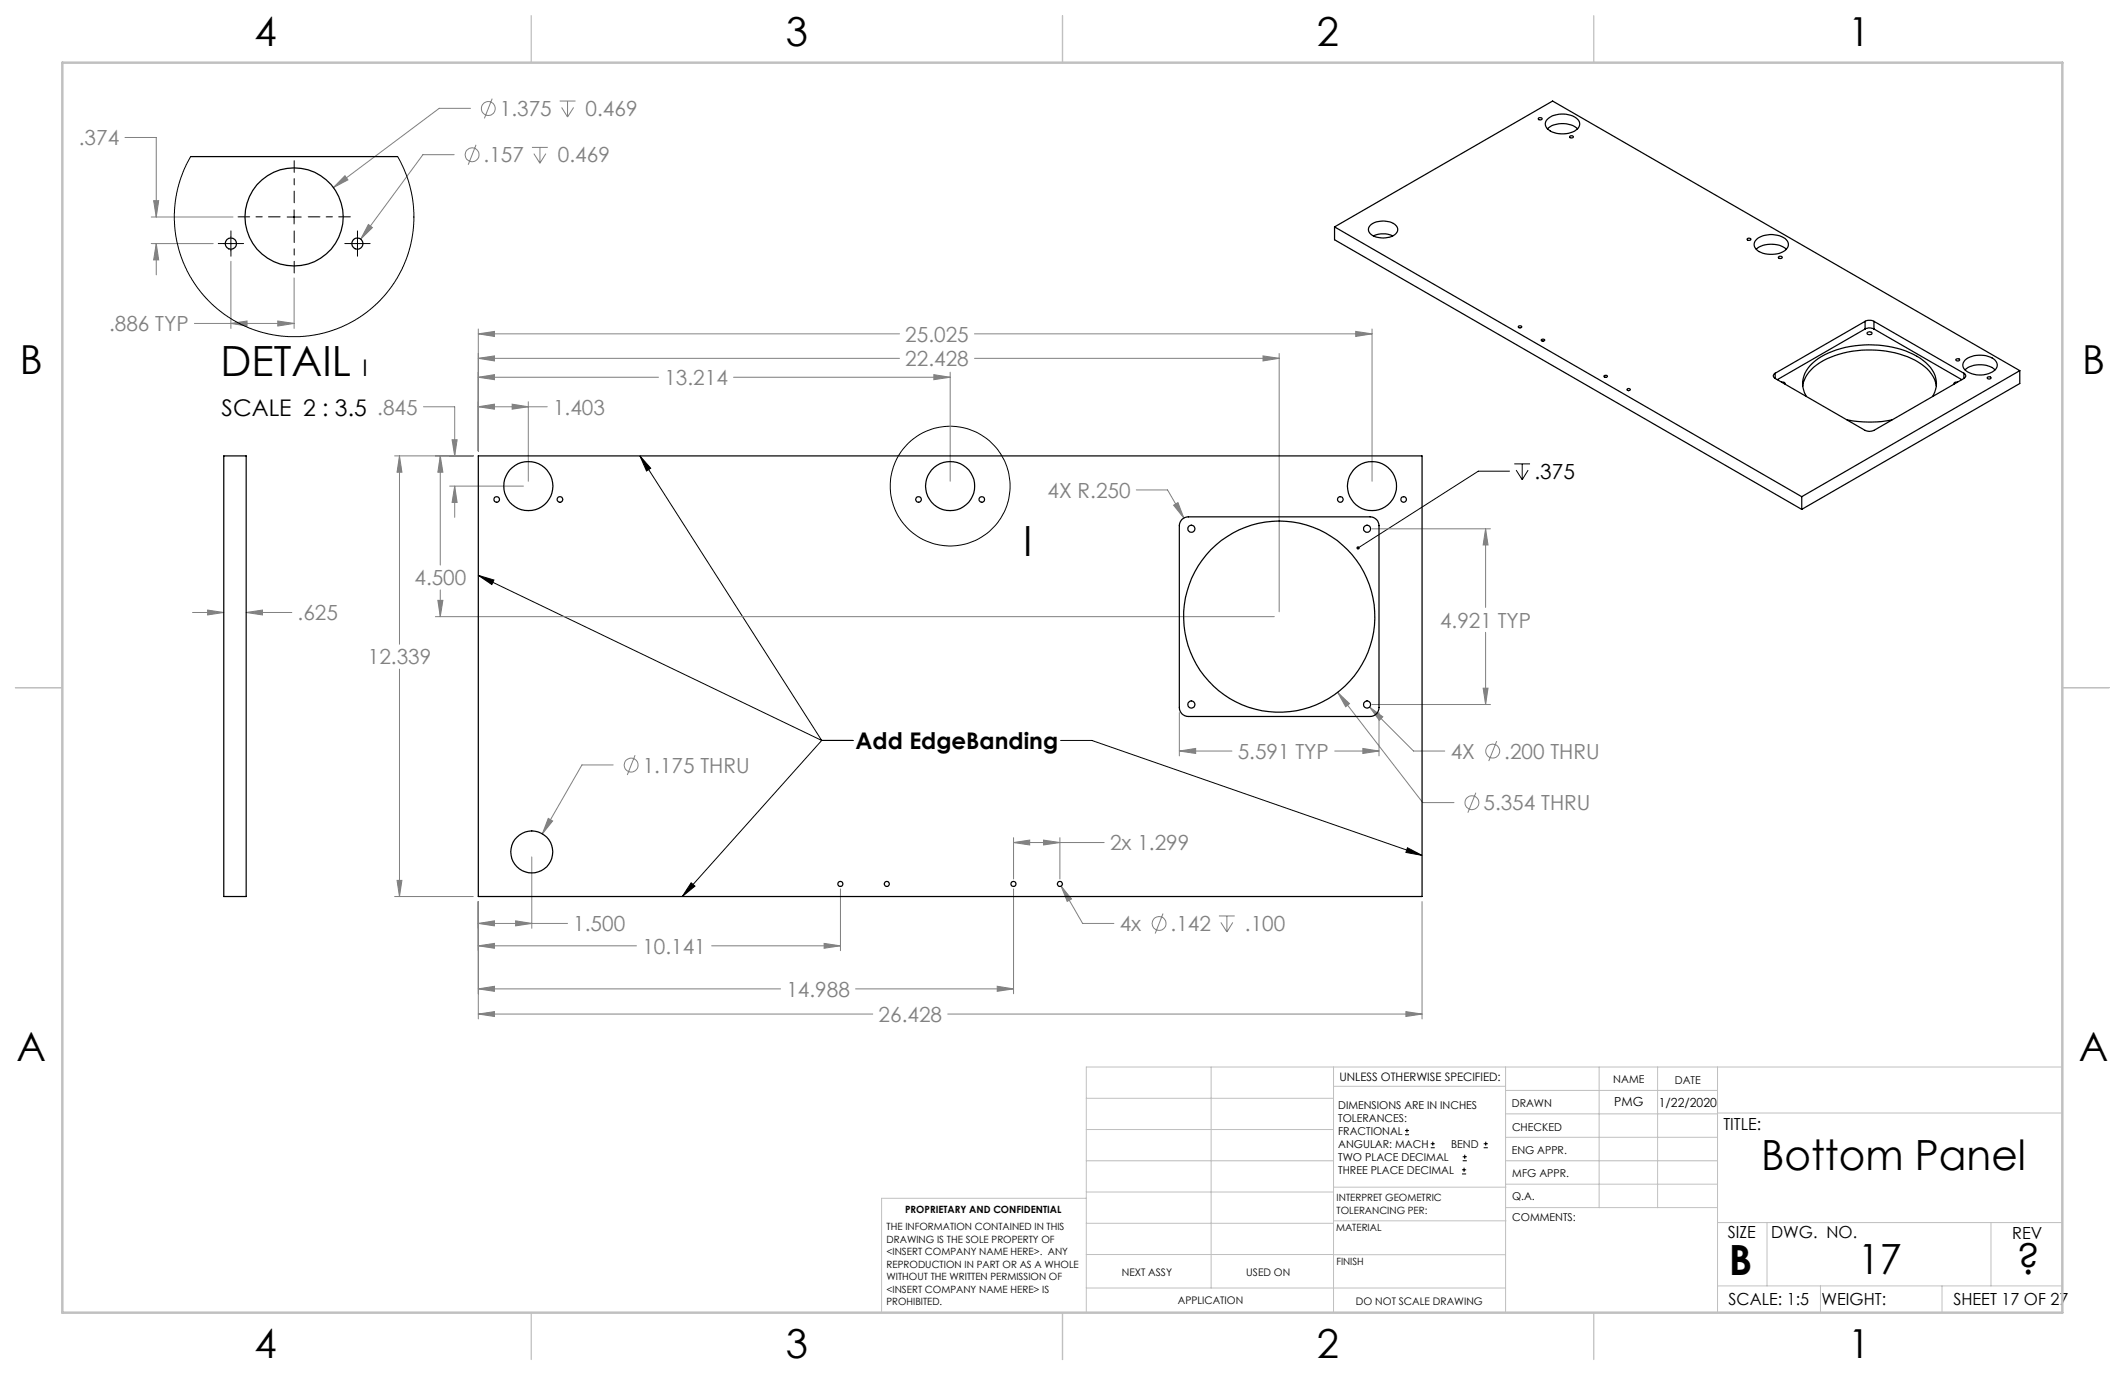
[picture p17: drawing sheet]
<svg xmlns="http://www.w3.org/2000/svg" width="432mm" height="279mm" viewBox="0 0 432 279" stroke-linecap="round" stroke-linejoin="round" font-family="sans-serif">
<defs><g id="words">
<g font-size="8.5">
<text x="44.8" y="76.4">DETAIL</text>
<text x="207.9" y="113">I</text>
<text x="357.9" y="237.7">Bottom Panel</text>
<text x="351.3" y="259">B</text>
<text x="377.6" y="258.9">17</text>
<text x="409.8" y="258.9">?</text>
</g>
<g font-size="8.1">
<text x="51.7" y="9.3">4</text>
<text x="159.7" y="9.3">3</text>
<text x="267.6" y="9.3">2</text>
<text x="375.6" y="9.3">1</text>
<text x="4" y="76">B</text>
<text x="423.1" y="76">B</text>
<text x="3.3" y="215.7">A</text>
<text x="422.4" y="215.7">A</text>
<text x="51.7" y="276">4</text>
<text x="159.7" y="276">3</text>
<text x="267.6" y="276">2</text>
<text x="375.6" y="276">1</text>
</g>
<g font-size="4.7">
<text x="73.7" y="76.4">I</text>
<text x="45" y="84.6">SCALE 2 : 3.5 .845</text>
<text x="173.9" y="152.2">Add EdgeBanding</text>
</g>
<g font-size="4.2" fill="#808080">
<text x="101.6" y="23.6">1.375</text>
<text x="119" y="23.6">0.469</text>
<text x="16" y="29.5">.374</text>
<text x="98.3" y="33">.157</text>
<text x="113.4" y="33">0.469</text>
<text x="22.2" y="67.3">.886 TYP</text>
<text x="184" y="69.4">25.025</text>
<text x="184" y="74.4">22.428</text>
<text x="135" y="78.2">13.214</text>
<text x="112.4" y="84.2">1.403</text>
<text x="212.9" y="101.1">4X R.250</text>
<text x="84.2" y="118.9">4.500</text>
<text x="60.5" y="126">.625</text>
<text x="292.6" y="127.5">4.921 TYP</text>
<text x="74.7" y="135">12.339</text>
<text x="251.5" y="154.2">5.591 TYP</text>
<text x="294.8" y="154.2">4X</text>
<text x="305.7" y="154.2">.200 THRU</text>
<text x="130.6" y="157">1.175 THRU</text>
<text x="301.4" y="164.6">5.354 THRU</text>
<text x="225.6" y="172.8">2x 1.299</text>
<text x="116.5" y="189.2">1.500</text>
<text x="227.5" y="189.2">4x</text>
<text x="237.9" y="189.2">.142</text>
<text x="253" y="189.2">.100</text>
<text x="130.5" y="193.8">10.141</text>
<text x="159.8" y="202.5">14.988</text>
<text x="178.5" y="207.6">26.428</text>
</g>
<text font-size="4.2" x="311.8" y="97.4">.375</text>
<g font-size="3.4">
<text x="350.2" y="229.5">TITLE:</text>
<text x="351.1" y="251.6">SIZE</text>
<text x="359.9" y="251.6">DWG. NO.</text>
<text x="408.9" y="251.7">REV</text>
<text x="351.2" y="265.2">SCALE: 1:5</text>
<text x="370.1" y="265.3">WEIGHT:</text>
<text x="396.9" y="265.2">SHEET 17 OF 27</text>
</g>
<g font-size="2.5">
<text x="328" y="224.8">PMG</text>
<text x="337.1" y="224.9">1/22/2020</text>
</g>
<text font-size="2.4" x="272.2" y="219.7">UNLESS OTHERWISE SPECIFIED:</text>
<g font-size="2.2">
<text x="327.8" y="220.1">NAME</text>
<text x="340.3" y="220.2">DATE</text>
<text x="271.9" y="225.3">DIMENSIONS ARE IN INCHES</text>
<text x="271.9" y="227.9">TOLERANCES:</text>
<text x="307.2" y="224.9">DRAWN</text>
<text x="271.9" y="230.6">FRACTIONAL</text>
<text x="271.9" y="233.2">ANGULAR: MACH</text>
<text x="294.9" y="233.2">BEND</text>
<text x="307.3" y="229.8">CHECKED</text>
<text x="271.9" y="235.9">TWO PLACE DECIMAL</text>
<text x="271.9" y="238.5">THREE PLACE DECIMAL</text>
<text x="307.2" y="234.5">ENG APPR.</text>
<text x="307.3" y="239.2">MFG APPR.</text>
<text x="307.3" y="243.9">Q.A.</text>
<text x="307.3" y="248.1">COMMENTS:</text>
</g>
<g font-size="2.1">
<text x="227.9" y="259.2">NEXT ASSY</text>
<text x="253.3" y="259.2">USED ON</text>
<text x="239.3" y="265">APPLICATION</text>
<text x="275.5" y="265.1">DO NOT SCALE DRAWING</text>
</g>
<g font-size="2">
<text x="271.6" y="244.1">INTERPRET GEOMETRIC</text>
<text x="180.2" y="250">THE INFORMATION CONTAINED IN THIS</text>
<text x="183.9" y="246.4">PROPRIETARY AND CONFIDENTIAL</text>
<text x="271.5" y="250.2">MATERIAL</text>
<text x="271.6" y="246.6">TOLERANCING PER:</text>
<text x="180.2" y="252.5">DRAWING IS THE SOLE PROPERTY OF</text>
<text x="180.2" y="255.1">&lt;INSERT COMPANY NAME HERE&gt;. ANY</text>
<text x="180.2" y="257.6">REPRODUCTION IN PART OR AS A WHOLE</text>
<text x="271.5" y="257">FINISH</text>
<text x="180.2" y="260.1">WITHOUT THE WRITTEN PERMISSION OF</text>
<text x="180.2" y="262.6">&lt;INSERT COMPANY NAME HERE&gt; IS</text>
<text x="180.2" y="265.2">PROHIBITED.</text>
</g>
</g></defs>
<g fill="none" stroke="#808080" stroke-width=".2">
<path d="M25.4 27.9h6.4v16.2M70.1 35.7l.6 .8-2.9 1.6zM92.3 31.4h-6.4l-12.6 17.2M95.6 22h-6.3l-21.5 16.1M96.7 29.4l-1.6 4.1M100 20l-1.6 4.1M108.1 30h3.2M108.5 31.2l1.2 2M109.7 30v3.2M110.9 31.2l-1.2 2M113.7 20.5h3.2M114.1 21.8l1.2 2"/>
<path d="M115.3 20.5v3.3M116.6 21.8l-1.3 2M30.7 44.1h16.6M30.7 49.5h12.6M31.2 40.8h1l-.5 3.3zM31.7 49.5l.5 3.3h-1zM31.8 49.5v6.3M46.9 53.1v13.6M59.8 56.5v10.2M74.9 45.6l.8 .6-2.4 2.4zM39.5 65.7h20.3M46.9 65.7l3.3-.5v1.1z"/>
<path d="M56.4 65.2l3.4 .5-3.4 .6zM97.2 66.9v24.8M97.2 76.7h36.6M97.2 67.8h85.6M97.2 72.8h85.6M97.2 76.7l3.3-.6v1.1zM97.2 67.8l3.3-.5v1.1zM97.2 72.8l3.3-.5v1zM149 76.7h44.1M189.8 76.1l3.3 .6-3.3 .5zM193.1 75.6v22.2M198 67.8h80.8"/>
<path d="M198 72.8h61.9M256.6 72.3l3.3 .5-3.3 .5zM259.9 71.8v52.5M275.5 67.3l3.3 .5-3.3 .6zM278.8 66.9v30.9M80.2 92.6h16M81.2 92.6l.5 3.4h-1zM81.2 92.6v38.3M86 82.7h6.4v9.9M89.5 92.6l.5 3.4h-1zM89.5 92.6v22.2M91.4 98.8h15"/>
<path d="M91.9 89.4h1l-.5 3.2zM92.4 98.8l.5 3.3h-1zM92.4 98.8v6.3M97.2 82.7h14M97.2 82.7l3.3-.6v1zM104.1 82.1l3.3 .6-3.3 .4zM107.4 81.6v16.2M230.9 99.6h6.3l3.4 5.7M89.5 119.9v5.4M238.5 102.7l.9-.6 1.2 3.2zM278.8 107.5h24.1M301.9 107.5l.5 3.2h-1z"/>
<path d="M301.9 107.5v15.9M39.1 124.5h6.4M42.2 124l3.3 .5-3.3 .5zM50 124.5l3.3-.5v1zM50 124.5h9.3M81.2 136v46.2M88.5 125.3h170.4M89 122h1l-.5 3.3zM301.4 139.8h1l-.5 3.4zM301.9 128.5v14.7M124.6 155.4h-6.3l-8.1 14M129 153.5l-1.5 4"/>
<path d="M239.6 152.6l3.4-.5v1zM239.6 152.6h10.7M239.6 144.8v8.8M271.2 152.6h9M271.8 140.7l17.3 22.4h6.4M271.8 140.7l2.4 2.3-.8 .6zM276.9 152.1l3.3 .5-3.3 .5zM278.3 143.7l2.7 2-.7 .7zM278.3 143.7l8.9 8.9h6.4M278.8 143.2h24.1M280.2 144.8v8.8M304.1 150.6l-1.6 4.1"/>
<path d="M80.7 178.9h1l-.5 3.3zM108.1 174.1v14.5M111.4 166.3l.9 .5-2.1 2.6zM206 171.2l3.2-.5v1zM206 170.2v8.4M206 171.2h18.4M212.1 170.7l3.3 .5-3.3 .5zM215.4 170.2v8.4M299.9 161.1l-1.6 4M80.2 182.2h16M97.2 183.2v23.8M97.2 187.6h18.1"/>
<path d="M97.2 192.2h32.1M97.2 187.6l3.3-.5v1zM97.2 192.2l3.3-.5v1zM104.8 187.1l3.3 .5-3.3 .5zM144.6 192.2h26.2M167.5 191.7l3.3 .5-3.3 .5zM170.8 180.6v12.6M206 180.6v21.3M215.6 180.1l2.1 2.6-.8 .5zM215.6 180.1l4.4 7.5h6.3M236.3 185.6l-1.6 4.1M247.7 186.1h3.2"/>
<path d="M248.1 187.4l1.2 2M249.3 186.1v3.3M250.5 187.4l-1.2 2M289 183.2v23.8M97.2 206.1h80.1M97.2 200.9h61.4M97.2 206.1l3.3-.5v1zM97.2 200.9l3.3-.5v1zM173.8 200.9h32.2M192.6 206.1h96.4M202.6 200.4l3.4 .5-3.4 .5zM285.7 205.6l3.3 .5-3.3 .5z"/>
<circle cx="95.9" cy="31.4" r="1.4"/>
<circle cx="99.2" cy="22.1" r="1.41"/>
<circle cx="128.2" cy="155.5" r="1.4"/>
<circle cx="303.3" cy="152.6" r="1.41"/>
<circle cx="299.1" cy="163.1" r="1.4"/>
<circle cx="235.5" cy="187.6" r="1.4"/>
</g>
<g fill="none" stroke="#000" stroke-width=".2">
<path d="M45.5 49.5h2.8M46.9 48.1v2.8M58.3 44.1h2.9M59.8 42.7v2.8M71.2 49.5h2.8M72.6 48.1v2.8M130 92.6l37 57.9M130 92.6l2.2 2.5-.8 .6zM306.7 95.7h-6.3l-24.4 15.6M307.7 94.3h3.2M308.1 95.5l1.2 2M309.3 94.3v3.2"/>
<path d="M310.5 95.5l-1.2 2M97.2 116.9l69.8 33.6M97.2 116.9l3.2 1-.5 .9zM167 150.5h6.3M167 150.5l-28.4 31.7M215.5 150.5h6.4l67.1 23.3M140.4 179.4l.8 .7-2.6 2.1zM286 172.3l3 1.5-3.3-.6zM285.5 230.6h.8M285.5 229.7h.8M285.9 229.3v.9M290.7 233.2h.8"/>
<path d="M290.7 232.4h.8M291.1 232v.8M297.1 238.5h.8M297.1 237.7h.8M297.2 235.9h.9M297.2 235.1h.9M297.5 237.3v.8M297.6 234.6v.9M301.5 233.2h.8M301.5 232.4h.8M301.9 232v.8"/>
<circle cx="193.1" cy="98.8" r="12.2"/>
</g>
<path d="M56.9 44.1h-8.5M59.8 41.2v-8.5M59.8 46.9v8.6M62.6 44.1h8.6" fill="none" stroke="#000" stroke-width=".2" stroke-dasharray="15.2 1.3 1.3 1.3" stroke-dashoffset="12.9"/>
<path d="M45.5 49.5h-1.1M46.9 48.1v-1.2M46.9 50.9v1.2M48.4 49.5h1.1M71.2 49.5h-1.1M72.6 48.1v-1.2M72.6 50.9v1.2M74.1 49.5h1.1" fill="none" stroke="#000" stroke-width=".2" stroke-dasharray="15.2 1.3 1.3 1.3"/>
<g fill="none" stroke="#c0c0c0" stroke-width=".2">
<path d="M246.1 216.8v44.9M271 216.8v49.9M305.9 216.8v49.9M324.9 216.8v28.6M336.8 216.8v28.6M349 216.8v49.9M419.1 216.8h-198.4v49.9M220.7 235.9h50.3M220.7 229.5h50.3M220.7 223.2h50.3M271 220.7h34.9M305.9 231.1h43.1"/>
<path d="M305.9 226.3h43.1M305.9 221.6h43.1M305.9 235.9h43.1M349 226.2h70.1M220.7 248.6h50.3M220.7 242.2h50.3M220.7 254.9h50.3M220.7 243.5h-41.6v23.2M271 255h34.9M271 248.1h35M271 241.2h35M305.9 240.6h43.1"/>
<path d="M306 245.4h43M349 248.4h70.1M359.1 248.4v12.9M404.6 248.4v12.9M220.7 261.7h85.2M349 261.3h70.1M369.9 261.3v5.4M394.6 261.3v5.4"/>
</g>
<path d="M108 3.2v9.5M215.9 3.2v9.5M323.8 3.2v9.5M3.1 139.7h9.6M419.1 139.7h9.5M108 266.7v9.6M215.9 266.7v9.6M323.8 266.7v9.6" fill="none" stroke="#c0c0c0" stroke-width=".25"/>
<path d="M12.7 12.7h406.4v254h-406.4z" fill="none" stroke="#c0c0c0" stroke-width=".5"/>
<g fill="#000">
<path d="M275.7 111.1a.33 .33 0 0 1 .5 0 .33 .33 0 0 1 0 .5 .33 .33 0 0 1-.5-.1l.3-.2-.3 .2z"/>
<path d="M130 92.6l2.2 2.5-.8 .6zM286 172.3l3 1.5-3.3-.6zM140.4 179.4l.8 .7-2.6 2.1zM97.2 116.9l3.2 1-.5 .9z"/>
</g>
<path d="M81.2 92.6l.5 3.4h-1zM80.7 178.9h1l-.5 3.3zM97.2 206.1l3.3-.5v1zM285.7 205.6l3.3 .5-3.3 .5zM91.9 89.4h1l-.5 3.2zM92.4 98.8l.5 3.3h-1zM97.2 82.7l3.3-.6v1zM104.1 82.1l3.3 .6-3.3 .4zM97.2 76.7l3.3-.6v1.1zM189.8 76.1l3.3 .6-3.3 .5zM97.2 67.8l3.3-.5v1.1zM275.5 67.3l3.3 .5-3.3 .6zM97.2 187.6l3.3-.5v1zM104.8 187.1l3.3 .5-3.3 .5zM111.4 166.3l-1.2 3.1 2.1-2.6zM206 171.2l3.2-.5v1zM212.1 170.7l3.3 .5-3.3 .5zM215.6 180.1l1.3 3.1 .8-.5zM97.2 192.2l3.3-.5v1zM167.5 191.7l3.3 .5-3.3 .5zM97.2 200.9l3.3-.5v1zM202.6 200.4l3.4 .5-3.4 .5zM97.2 72.8l3.3-.5v1zM256.6 72.3l3.3 .5-3.3 .5zM89.5 92.6l.5 3.4h-1zM89 122h1l-.5 3.3zM271.8 140.7l1.6 2.9 .8-.6zM278.3 143.7l2 2.7 .7-.7zM301.4 139.8h1l-.5 3.4zM301.9 107.5l.5 3.2h-1zM276.9 152.1l3.3 .5-3.3 .5zM239.6 152.6l3.4-.5v1zM238.5 102.7l2.1 2.6-1.2-3.2zM42.2 124l3.3 .5-3.3 .5zM50 124.5l3.3-.5v1zM56.4 65.2l3.4 .5-3.4 .6zM46.9 65.7l3.3-.5v1.1zM70.1 35.7l-2.3 2.4 2.9-1.6zM74.9 45.6l-1.6 3 2.4-2.4zM31.2 40.8h1l-.5 3.3zM31.7 49.5l.5 3.3h-1z" fill="#808080"/>
<g fill="none" stroke="#000" stroke-width=".25">
<path d="M38.7 31.8h42.1M312.7 24l.4-.1 .2 .2a.37 .37 0 0 1-.3 .3 .37 .37 0 0 1-.4-.3zM314.4 24.2a4.8 4.8 0 0 1 6.4 .3 1.5 1.5 0 0 1-.8 2.1 5.3 5.3 0 0 1-5.6-.4l-.4-.9 .1-.5zM314.4 26.2a5 5 0 0 1 6.2 0M318.9 27.7a.36 .36 0 0 1 .5-.2 .36 .36 0 0 1 .2 .5h-.5zM271.2 46.1v2.6l94.9 54.8M271.2 46.1l94.9 54.8M271.2 46.1l44.3-25.6 94.9 54.8M278.4 45.9a4.1 4.1 0 0 1 5.5 .2 1.43 1.43 0 0 1-1.1 1.9 4.1 4.1 0 0 1-4.6-.8l-.1-.8zM279.1 47.9a4.7 4.7 0 0 1 3.9 0M355 48.5a.41 .41 0 0 1 .5-.1 .41 .41 0 0 1 .3 .3 .42 .42 0 0 1-.4 .2 .42 .42 0 0 1-.4-.4zM356.9 48.7a4.8 4.8 0 0 1 6.3 .3 1.59 1.59 0 0 1-1.2 2.3 5.1 5.1 0 0 1-5.1-.6l-.5-.9 .1-.6z"/>
<path d="M356.9 50.7a5 5 0 0 1 6.1 0M361.4 52.2a.36 .36 0 0 1 .4-.2 .36 .36 0 0 1 .3 .5h-.5zM308.6 66.3h.6a.34 .34 0 0 1-.3 .3 .34 .34 0 0 1-.4-.3zM308.9 66.6h.1M313.2 69a.39 .39 0 0 1 .7 .2 .39 .39 0 0 1-.7-.2zM313.5 69.3h.1M325.9 76.4a.33 .33 0 0 1 .4-.2 .33 .33 0 0 1 .2 .4h-.5zM326.2 76.7h.1M330.6 79.1a.3 .3 0 0 1 .4-.2 .3 .3 0 0 1 .2 .4h-.5zM330.9 79.4h.1M360.7 75.8a.55 .55 0 0 0-.4 .6 .55 .55 0 0 0 .4 .5M360.7 76.9l18.3 10.6a2.02 2.02 0 0 0 1.8 0l18.3-10.6"/>
<path d="M360.7 75.8v1.1M362 77.6l.6 .1 .1 .3M366.3 78.5a7 7 0 0 1 4.2-5.2 21.2 21.2 0 0 1 19.4 .3 6.9 6.9 0 0 1 3.6 4.9M379 65.3a2.02 2.02 0 0 1 1.8 0M379 66.9a2.02 2.02 0 0 1 1.8 0M379 65.3l-18.3 10.5M379 66.9l-17.9 10.3M379 65.3v1.6M379.4 67.6a.54 .54 0 0 1 .6-.2 .54 .54 0 0 1 .4 .4 .54 .54 0 0 1-.6 .2 .54 .54 0 0 1-.4-.4zM380.8 65.3l18.3 10.5M380.8 66.9l17.8 10.3M380.8 65.3v1.6"/>
<path d="M397.4 73a.42 .42 0 0 1 .5-.1 .42 .42 0 0 1 .3 .3 .4 .4 0 0 1-.5 .2 .4 .4 0 0 1-.3-.4zM397.8 77.6l-.6 .1-.1 .3M399.1 75.8a.55 .55 0 0 1 .4 .6 .55 .55 0 0 1-.4 .5M399.1 75.8v1.1M399.3 73.2a5.1 5.1 0 0 1 6.1 0 1.44 1.44 0 0 1-.6 2.4 4.9 4.9 0 0 1-5.7-.7l-.2-.9zM399.3 75.1a5.1 5.1 0 0 1 6.1 0M403.9 76.6l.7 .1a.37 .37 0 0 1-.4 .3 .37 .37 0 0 1-.4-.3zM410.4 75.3l-44.3 25.6M410.4 75.3v2.6l-44.3 25.6M45.5 92.6h4.5v89.6h-4.5zM97.2 92.6h191.8v89.6h-191.8zM367.1 80.6a5.3 5.3 0 0 1 1.7-7.3 19.5 19.5 0 0 1 14.8-2.9 14.1 14.1 0 0 1 8.7 4.3 4.9 4.9 0 0 1 .4 5.9"/>
<path d="M375.3 85.3a22.8 22.8 0 0 0 9.2 0M240.2 105.6l.6-.4 .7-.2h36.9a1.81 1.81 0 0 1 1.8 1.8v37a1.81 1.81 0 0 1-1.8 1.8h-36.9a1.81 1.81 0 0 1-1.9-1.8v-37l.2-.6zM366.1 100.9v2.6"/>
<circle cx="46.9" cy="49.5" r="1.15"/>
<circle cx="59.7" cy="44.1" r="10"/>
<circle cx="72.6" cy="49.5" r="1.15"/>
<circle cx="107.4" cy="98.8" r="5"/>
<circle cx="193.1" cy="98.8" r="5"/>
<circle cx="278.8" cy="98.8" r="5"/>
<circle cx="100.9" cy="101.5" r=".58"/>
<circle cx="113.8" cy="101.5" r=".57"/>
<circle cx="186.6" cy="101.5" r=".58"/>
<circle cx="199.5" cy="101.5" r=".57"/>
<circle cx="242.1" cy="107.4" r=".73"/>
<circle cx="272.3" cy="101.5" r=".57"/>
<circle cx="277.8" cy="107.4" r=".73"/>
<circle cx="285.2" cy="101.5" r=".56"/>
<circle cx="259.9" cy="125.3" r="19.4"/>
<circle cx="242.1" cy="143.2" r=".74"/>
<circle cx="277.8" cy="143.2" r=".74"/>
<circle cx="108.1" cy="173.1" r="4.3"/>
<circle cx="170.8" cy="179.6" r=".52"/>
<circle cx="180.2" cy="179.6" r=".51"/>
<circle cx="205.9" cy="179.6" r=".52"/>
<circle cx="215.4" cy="179.6" r=".51"/>
</g>
<path d="M38.7 31.8l-1.4 2.8-1 2.8-.7 3.4-.2 2.5 .1 2.8 .4 2.9 .9 3.2 1.5 3.5 1.5 2.4 2 2.5 2.3 2.1 2.1 1.6 3.1 1.8 3.3 1.2 2.9 .8 3 .3 3.5-.1 2.8-.4 3.5-1 2.7-1.2 2.8-1.7 2.8-2.3 2.2-2.5 1.8-2.6 1.4-2.6 1.1-2.9 .6-2.6 .4-3.5-.1-3.7-.8-3.8-1.1-3.1-1.3-2.6" fill="none" stroke="#000" stroke-width=".2"/>
<use href="#words"/>
</svg>
